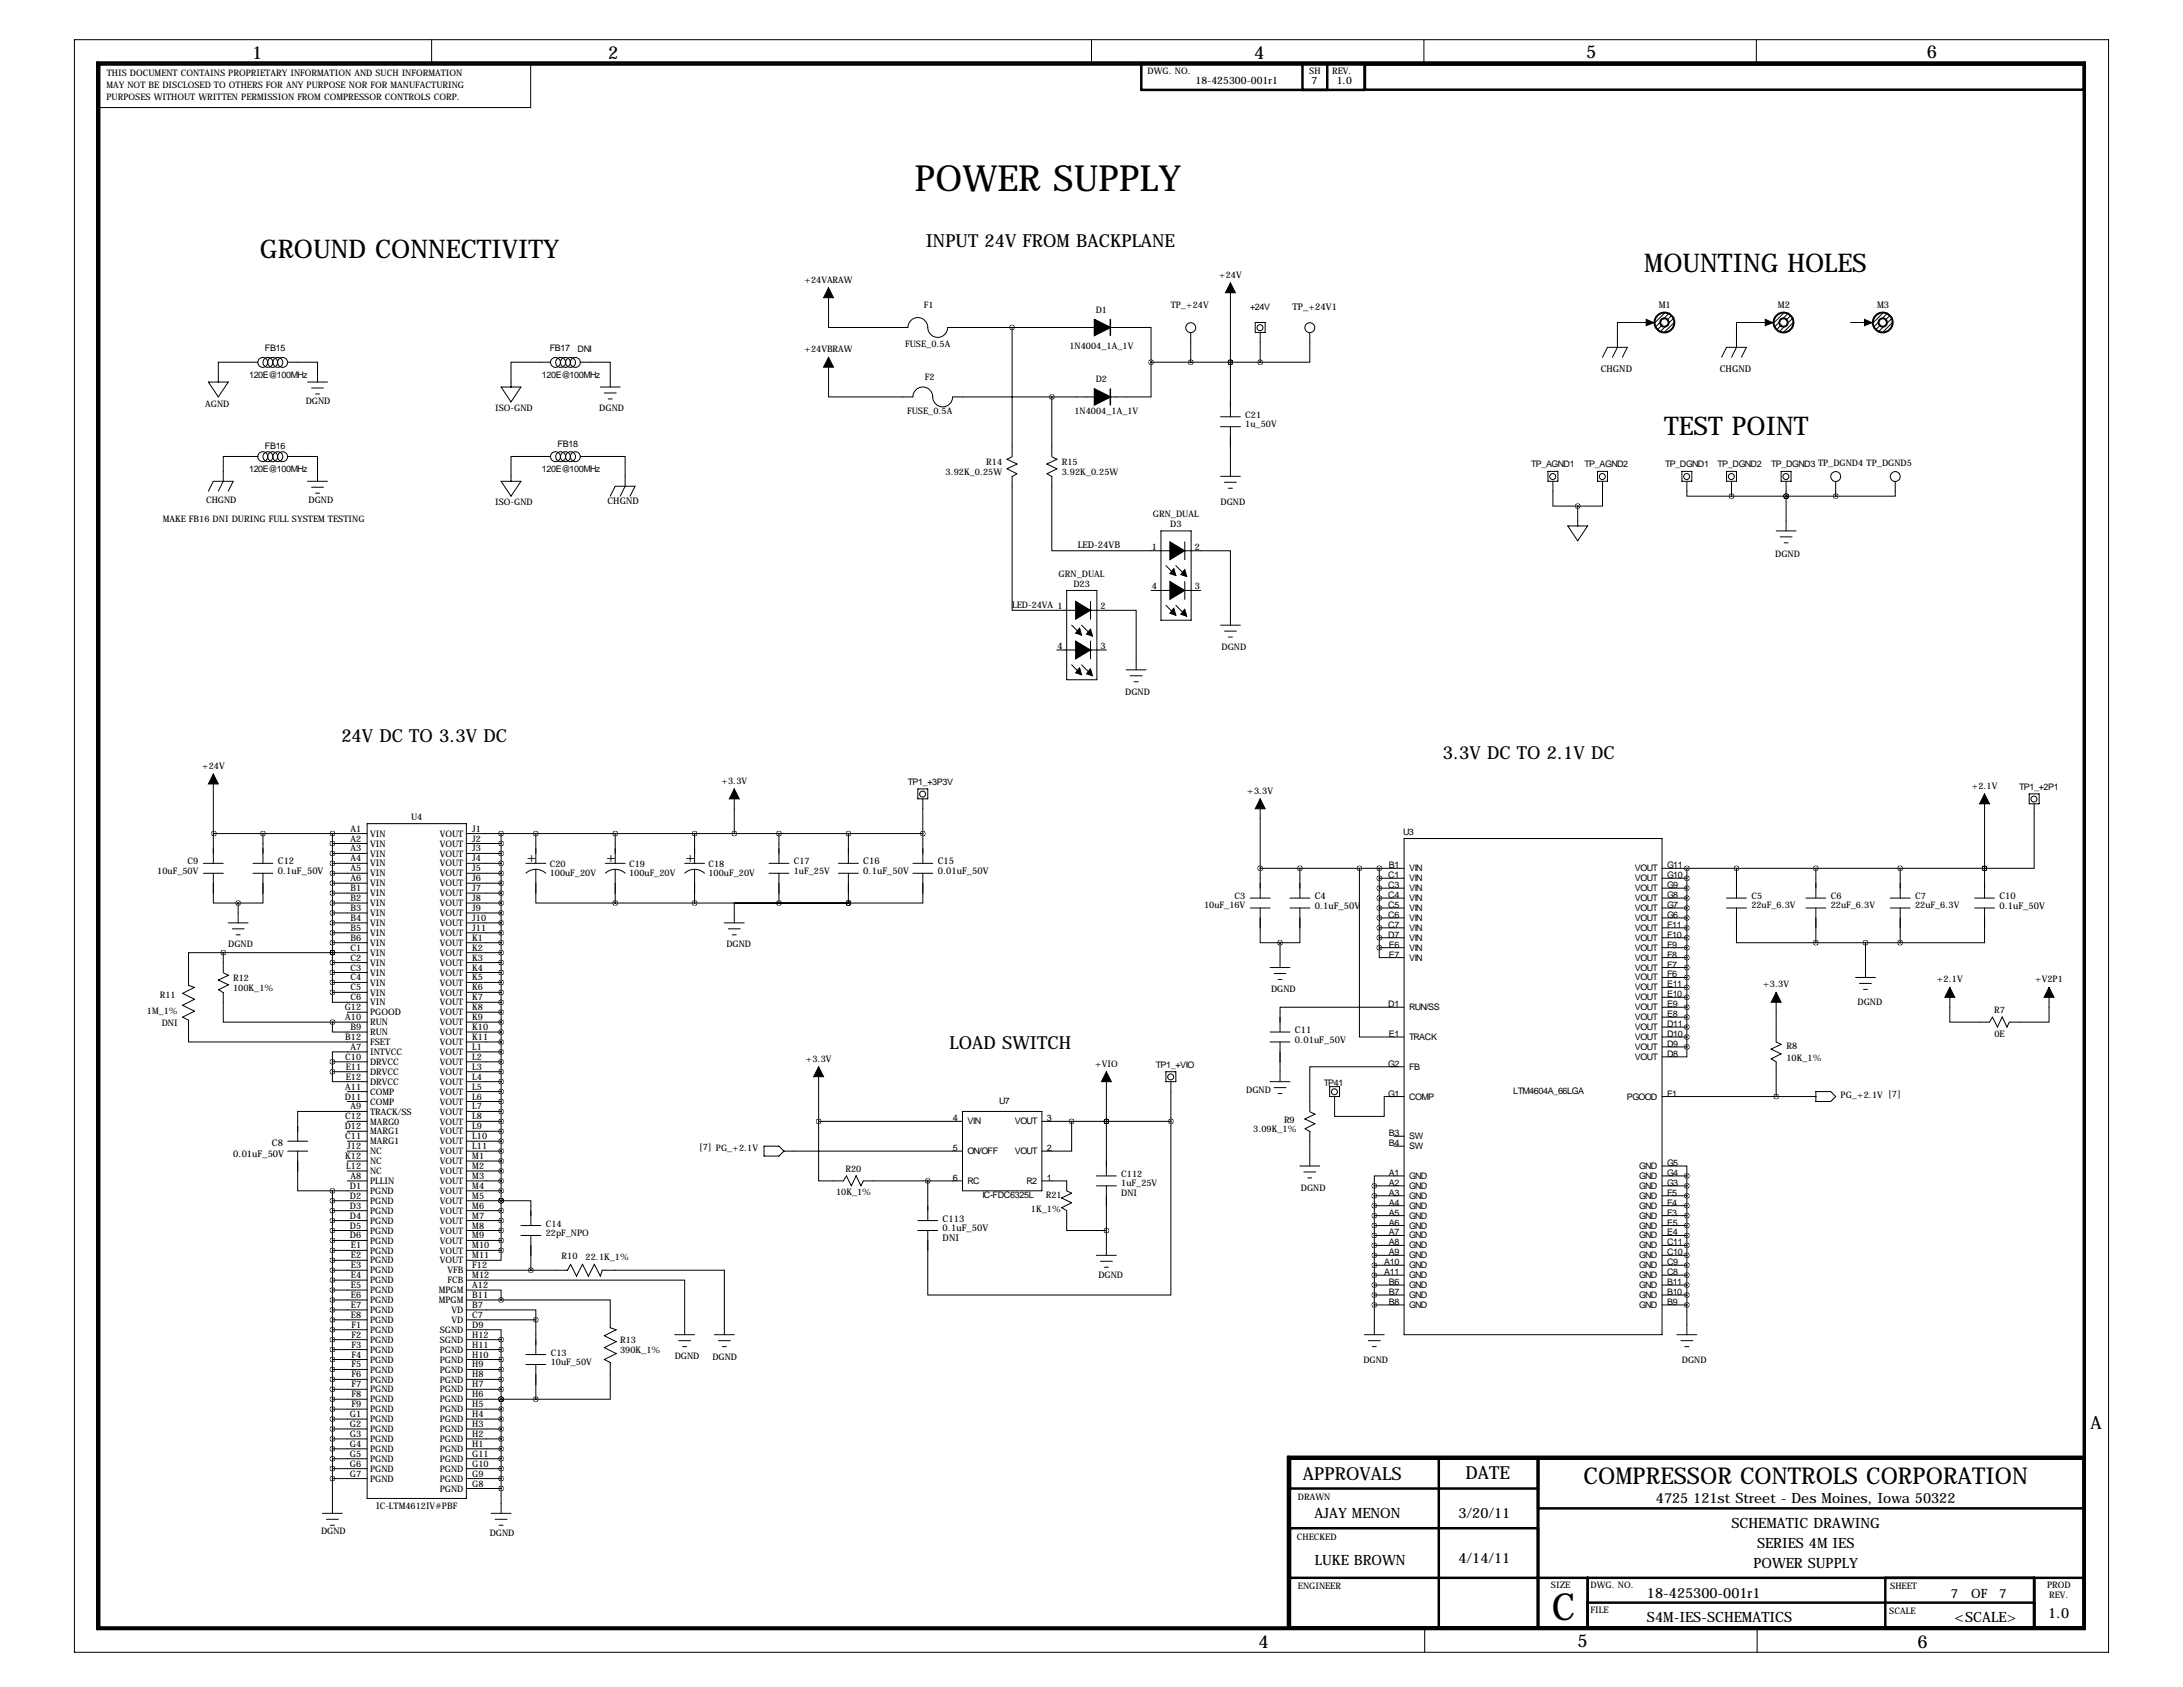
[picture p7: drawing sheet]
<svg xmlns="http://www.w3.org/2000/svg" width="559mm" height="432mm" viewBox="0 0 559 432" stroke-linecap="round" stroke-linejoin="round" font-family="sans-serif">
<defs><g id="words">
<text font-size="9.6" x="397.3" y="414.7">C</text>
<text font-size="9.2" x="234.2" y="48.8">POWER SUPPLY</text>
<g font-size="6.6">
<text x="66.5" y="66">GROUND CONNECTIVITY</text>
<text x="420.9" y="69.6">MOUNTING HOLES</text>
<text x="426" y="111.3">TEST POINT</text>
</g>
<text font-size="5.9" x="405.3" y="379.7">COMPRESSOR CONTROLS CORPORATION</text>
<g font-size="4.6">
<text x="64.6" y="15">1</text>
<text x="155.7" y="15">2</text>
<text x="321.1" y="15">4</text>
<text x="406" y="14.8">5</text>
<text x="493.3" y="14.8">6</text>
<text x="237" y="63.2">INPUT 24V FROM BACKPLANE</text>
<text x="87.4" y="190">24V DC TO 3.3V DC</text>
<text x="369.3" y="194.3">3.3V DC TO 2.1V DC</text>
<text x="243.1" y="268.5">LOAD SWITCH</text>
<text x="535.1" y="365.8">A</text>
<text x="333.5" y="378.7">APPROVALS</text>
<text x="375.2" y="378.5">DATE</text>
<text x="322.2" y="421.7">4</text>
<text x="403.8" y="421.6">5</text>
<text x="490.8" y="421.8">6</text>
</g>
<g font-size="3.6">
<text x="134.9" y="220.7">+</text>
<text x="155.2" y="220.7">+</text>
<text x="175.5" y="220.7">+</text>
<text x="336.5" y="388.6">AJAY MENON</text>
<text x="373.3" y="388.6">3/20/11</text>
<text x="423.9" y="384.8">4725 121st Street - Des Moines, Iowa 50322</text>
<text x="443.2" y="391.2">SCHEMATIC DRAWING</text>
<text x="336.5" y="400.6">LUKE BROWN</text>
<text x="373.3" y="400">4/14/11</text>
<text x="448.8" y="401.3">POWER SUPPLY</text>
<text x="449.8" y="396.2">SERIES 4M IES</text>
<text x="421.6" y="408.9">18-425300-001r1</text>
<text x="421.6" y="415.3">S4M-IES-SCHEMATICS</text>
<text x="500.3" y="415.3">&lt;SCALE&gt;</text>
<text x="524.3" y="414">1.0</text>
</g>
<g font-size="3.3">
<text x="499.4" y="408.9">7</text>
<text x="504.6" y="408.9">OF</text>
<text x="511.8" y="408.9">7</text>
</g>
<g font-size="2.6">
<text x="306" y="21.6">18-425300-001r1</text>
<text x="335.7" y="21.6">7</text>
<text x="342.2" y="21.6">1.0</text>
</g>
<g font-size="2.4">
<text x="330.8" y="79.2">TP_+24V1</text>
<text x="424.6" y="78.9">M1</text>
<text x="455.1" y="78.9">M2</text>
<text x="480.5" y="78.9">M3</text>
<text x="409.8" y="95.3">CHGND</text>
<text x="440.2" y="95.3">CHGND</text>
<text x="155.5" y="129">CHGND</text>
<text x="275.9" y="140.3">LED-24VB</text>
<text x="71.1" y="221.2">C12</text>
<text x="221" y="221.2">C16</text>
<text x="240" y="221.2">C15</text>
<text x="71.1" y="223.7">0.1uF_50V</text>
<text x="221" y="223.7">0.1uF_50V</text>
<text x="240" y="223.7">0.01uF_50V</text>
<text x="336.5" y="230.1">C4</text>
<text x="336.5" y="232.5">0.1uF_50V</text>
<text x="511.8" y="230.1">C10</text>
<text x="511.8" y="232.5">0.1uF_50V</text>
<text x="331.5" y="264.4">C11</text>
<text x="331.5" y="266.8">0.01uF_50V</text>
<text x="69.6" y="293.4">C8</text>
<text x="59.7" y="296">0.01uF_50V</text>
<text x="241.3" y="312.7">C113</text>
<text x="241.3" y="315.1">0.1uF_50V</text>
<text x="241.3" y="317.6">DNI</text>
</g>
<g font-size="2.3">
<text x="27.2" y="22.4">MAY NOT BE DISCLOSED TO OTHERS FOR ANY PURPOSE NOR FOR MANUFACTURING</text>
<text x="27.3" y="19.6">THIS DOCUMENT CONTAINS PROPRIETARY INFORMATION AND SUCH INFORMATION</text>
<text x="293.8" y="18.9">DWG. NO.</text>
<text x="335.1" y="18.9">SH</text>
<text x="341" y="18.9">REV.</text>
<text x="27.2" y="25.5">PURPOSES WITHOUT WRITTEN PERMISSION FROM COMPRESSOR CONTROLS CORP.</text>
<text x="312.1" y="71.1">+24V</text>
<text x="205.9" y="72.4">+24VARAW</text>
<text x="236.5" y="78.7">F1</text>
<text x="280.5" y="80">D1</text>
<text x="299.7" y="78.7">TP_+24V</text>
<text x="320" y="79.2">+24V</text>
<text x="67.8" y="89.9">FB15</text>
<text x="140.7" y="89.9">FB17</text>
<text x="231.7" y="88.7">FUSE_0.5A</text>
<text x="273.8" y="89.2">1N4004_1A_1V</text>
<text x="147.8" y="90.2">DNI</text>
<text x="205.9" y="90.2">+24VBRAW</text>
<text x="63.8" y="96.8">120E@100MHz</text>
<text x="138.7" y="96.8">120E@100MHz</text>
<text x="236.7" y="97.3">F2</text>
<text x="280.5" y="97.8">D2</text>
<text x="52.5" y="104.1">AGND</text>
<text x="78.3" y="103.4">DGND</text>
<text x="126.8" y="105.2">ISO-GND</text>
<text x="153.4" y="105.2">DGND</text>
<text x="232.2" y="106">FUSE_0.5A</text>
<text x="275" y="106">1N4004_1A_1V</text>
<text x="318.8" y="106.9">C21</text>
<text x="318.8" y="109.3">1u_50V</text>
<text x="67.8" y="114.8">FB16</text>
<text x="142.7" y="114.3">FB18</text>
<text x="252.5" y="118.9">R14</text>
<text x="271.8" y="118.9">R15</text>
<text x="391.9" y="119.6">TP_AGND1</text>
<text x="405.6" y="119.6">TP_AGND2</text>
<text x="426.2" y="119.6">TP_DGND1</text>
<text x="439.7" y="119.6">TP_DGND2</text>
<text x="453.4" y="119.6">TP_DGND3 TP_DGND4 TP_DGND5</text>
<text x="63.8" y="120.9">120E@100MHz</text>
<text x="138.7" y="120.9">120E@100MHz</text>
<text x="242" y="121.5">3.92K_0.25W</text>
<text x="271.8" y="121.5">3.92K_0.25W</text>
<text x="52.8" y="128.8">CHGND</text>
<text x="79" y="128.8">DGND</text>
<text x="126.8" y="129.3">ISO-GND</text>
<text x="312.4" y="129.3">DGND</text>
<text x="41.7" y="133.6">MAKE FB16 DNI DURING FULL SYSTEM TESTING</text>
<text x="295.1" y="132.4">GRN_DUAL</text>
<text x="299.5" y="135">D3</text>
<text x="294.8" y="140.7">1</text>
<text x="305.8" y="140.7">2</text>
<text x="454.4" y="142.5">DGND</text>
<text x="271" y="147.7">GRN_DUAL</text>
<text x="259.1" y="155.5">LED-24VA 1</text>
<text x="274.8" y="150.2">D23</text>
<text x="281.7" y="156">2</text>
<text x="294.8" y="150.9">4</text>
<text x="305.8" y="150.9">3</text>
<text x="270.7" y="166.1">4</text>
<text x="281.7" y="166.1">3</text>
<text x="312.7" y="166.4">DGND</text>
<text x="288" y="177.8">DGND</text>
<text x="51.7" y="196.8">+24V</text>
<text x="184.7" y="200.7">+3.3V</text>
<text x="232.4" y="200.9">TP1_+3P3V</text>
<text x="319.3" y="203.2">+3.3V</text>
<text x="504.7" y="201.9">+2.1V</text>
<text x="516.9" y="202.2">TP1_+2P1</text>
<text x="105.2" y="209.8">U4</text>
<text x="89.7" y="212.9">A1</text>
<text x="89.7" y="215.4">A2</text>
<text x="94.7" y="214.2">VIN</text>
<text x="112.6" y="214.2">VOUT</text>
<text x="120.9" y="212.9">J1</text>
<text x="120.9" y="215.4">J2</text>
<text x="359.2" y="213.6">U3</text>
<text x="48" y="221.2">C9</text>
<text x="89.7" y="217.9">A3</text>
<text x="89.7" y="220.5">A4</text>
<text x="94.7" y="216.7">VIN</text>
<text x="94.7" y="219.2">VIN</text>
<text x="94.7" y="221.8">VIN</text>
<text x="112.6" y="216.7">VOUT</text>
<text x="112.6" y="219.2">VOUT</text>
<text x="112.6" y="221.8">VOUT</text>
<text x="120.9" y="217.9">J3</text>
<text x="120.9" y="220.5">J4</text>
<text x="140.7" y="222">C20</text>
<text x="161" y="222">C19</text>
<text x="181.4" y="222">C18</text>
<text x="203.2" y="221.2">C17</text>
<text x="40.3" y="223.6">10uF_50V</text>
<text x="89.7" y="223">A5</text>
<text x="89.7" y="225.6">A6</text>
<text x="94.7" y="224.3">VIN</text>
<text x="94.7" y="226.9">VIN</text>
<text x="112.6" y="224.3">VOUT</text>
<text x="112.6" y="226.9">VOUT</text>
<text x="120.9" y="223">J5</text>
<text x="120.9" y="225.6">J6</text>
<text x="140.7" y="224.1">100uF_20V</text>
<text x="161" y="224.1">100uF_20V</text>
<text x="181.4" y="224.1">100uF_20V</text>
<text x="203.2" y="223.6">1uF_25V</text>
<text x="355.4" y="224.8">C1</text>
<text x="355.4" y="227.3">C3</text>
<text x="355.5" y="222.2">B1</text>
<text x="360.7" y="223">VIN</text>
<text x="360.7" y="225.6">VIN</text>
<text x="418.5" y="225.6">VOUT</text>
<text x="418.5" y="223">VOUT</text>
<text x="426.7" y="227.3">G9</text>
<text x="426.7" y="224.8">G10</text>
<text x="426.7" y="222.2">G11</text>
<text x="89.7" y="228.1">B1</text>
<text x="89.7" y="230.6">B2</text>
<text x="89.7" y="233.2">B3</text>
<text x="94.7" y="229.4">VIN</text>
<text x="94.7" y="231.9">VIN</text>
<text x="112.6" y="229.4">VOUT</text>
<text x="112.6" y="231.9">VOUT</text>
<text x="120.9" y="228.1">J7</text>
<text x="120.9" y="230.6">J8</text>
<text x="120.9" y="233.2">J9</text>
<text x="308.2" y="232.5">10uF_16V</text>
<text x="316" y="230.1">C3</text>
<text x="355.4" y="229.9">C4</text>
<text x="355.4" y="232.4">C5</text>
<text x="360.7" y="228.1">VIN</text>
<text x="360.7" y="230.6">VIN</text>
<text x="360.7" y="233.2">VIN</text>
<text x="418.5" y="233.2">VOUT</text>
<text x="418.5" y="230.6">VOUT</text>
<text x="418.5" y="228.1">VOUT</text>
<text x="426.7" y="232.4">G7</text>
<text x="426.7" y="229.9">G8</text>
<text x="448.3" y="230.1">C5</text>
<text x="448.3" y="232.5">22uF_6.3V</text>
<text x="468.6" y="230.1">C6</text>
<text x="468.6" y="232.5">22uF_6.3V</text>
<text x="490.2" y="230.1">C7</text>
<text x="490.2" y="232.5">22uF_6.3V</text>
<text x="89.7" y="235.7">B4</text>
<text x="89.7" y="238.3">B5</text>
<text x="94.7" y="234.5">VIN</text>
<text x="94.7" y="237">VIN</text>
<text x="94.7" y="239.6">VIN</text>
<text x="112.6" y="234.5">VOUT</text>
<text x="112.6" y="237">VOUT</text>
<text x="112.6" y="239.6">VOUT</text>
<text x="120.9" y="235.7">J10</text>
<text x="120.9" y="238.3">J11</text>
<text x="355.4" y="234.9">C6</text>
<text x="355.4" y="237.5">C7</text>
<text x="360.7" y="235.7">VIN</text>
<text x="360.7" y="238.3">VIN</text>
<text x="418.5" y="238.3">VOUT</text>
<text x="418.5" y="235.7">VOUT</text>
<text x="426.7" y="237.5">F11</text>
<text x="426.7" y="234.9">G6</text>
<text x="58.4" y="242.3">DGND</text>
<text x="89.7" y="240.8">B6</text>
<text x="89.7" y="243.3">C1</text>
<text x="89.7" y="245.9">C2</text>
<text x="94.7" y="242.1">VIN</text>
<text x="94.7" y="244.6">VIN</text>
<text x="112.6" y="242.1">VOUT</text>
<text x="112.6" y="244.6">VOUT</text>
<text x="120.9" y="240.8">K1</text>
<text x="120.9" y="243.3">K2</text>
<text x="120.9" y="245.9">K3</text>
<text x="185.9" y="242.3">DGND</text>
<text x="355.4" y="240">D7</text>
<text x="355.5" y="242.6">E6</text>
<text x="355.5" y="245.1">E7</text>
<text x="360.7" y="240.8">VIN</text>
<text x="360.7" y="243.3">VIN</text>
<text x="360.7" y="245.9">VIN</text>
<text x="418.5" y="245.9">VOUT</text>
<text x="418.5" y="243.3">VOUT</text>
<text x="418.5" y="240.8">VOUT</text>
<text x="426.7" y="245.1">F8</text>
<text x="426.7" y="242.6">F9</text>
<text x="426.7" y="240">F10</text>
<text x="59.7" y="251">R12</text>
<text x="89.7" y="248.4">C3</text>
<text x="89.7" y="251">C4</text>
<text x="94.7" y="247.2">VIN</text>
<text x="94.7" y="249.7">VIN</text>
<text x="112.6" y="247.2">VOUT</text>
<text x="112.6" y="249.7">VOUT</text>
<text x="120.9" y="248.4">K4</text>
<text x="120.9" y="251">K5</text>
<text x="418.5" y="251">VOUT</text>
<text x="418.5" y="248.4">VOUT</text>
<text x="426.7" y="250.2">F6</text>
<text x="426.7" y="247.6">F7</text>
<text x="495.8" y="251.5">+2.1V</text>
<text x="521" y="251.5">+V2P1</text>
<text x="40.9" y="255.5">R11</text>
<text x="59.7" y="253.5">100K_1%</text>
<text x="89.7" y="253.5">C5</text>
<text x="89.7" y="256">C6</text>
<text x="94.7" y="252.3">VIN</text>
<text x="94.7" y="254.8">VIN</text>
<text x="94.7" y="257.3">VIN</text>
<text x="112.6" y="252.3">VOUT</text>
<text x="112.6" y="254.8">VOUT</text>
<text x="112.6" y="257.3">VOUT</text>
<text x="120.9" y="253.5">K6</text>
<text x="120.9" y="256">K7</text>
<text x="325.4" y="254">DGND</text>
<text x="355.4" y="257.8">D1</text>
<text x="418.5" y="256">VOUT</text>
<text x="418.5" y="253.5">VOUT</text>
<text x="426.7" y="257.8">E9</text>
<text x="426.7" y="255.3">E10</text>
<text x="426.7" y="252.7">E11</text>
<text x="451.4" y="252.7">+3.3V</text>
<text x="475.5" y="257.3">DGND</text>
<text x="37.6" y="259.4">1M_1%</text>
<text x="41.4" y="262.7">DNI</text>
<text x="88.2" y="258.6">G12</text>
<text x="88.4" y="261.1">A10</text>
<text x="89.7" y="263.7">B9</text>
<text x="94.7" y="259.9">PGOOD</text>
<text x="94.7" y="262.4">RUN</text>
<text x="112.6" y="259.9">VOUT</text>
<text x="112.6" y="262.4">VOUT</text>
<text x="120.9" y="258.6">K8</text>
<text x="120.9" y="261.1">K9</text>
<text x="120.9" y="263.7">K10</text>
<text x="360.7" y="258.6">RUN/SS</text>
<text x="418.5" y="263.7">VOUT</text>
<text x="418.5" y="261.1">VOUT</text>
<text x="418.5" y="258.6">VOUT</text>
<text x="426.7" y="262.9">D11</text>
<text x="426.7" y="260.3">E8</text>
<text x="510.4" y="259.3">R7</text>
<text x="88.4" y="266.2">B12</text>
<text x="89.7" y="268.7">A7</text>
<text x="94.7" y="265">RUN</text>
<text x="94.7" y="267.5">FSET</text>
<text x="112.6" y="265">VOUT</text>
<text x="112.6" y="267.5">VOUT</text>
<text x="120.9" y="266.2">K11</text>
<text x="120.9" y="268.7">L1</text>
<text x="355.5" y="265.4">E1</text>
<text x="360.7" y="266.2">TRACK</text>
<text x="418.5" y="268.7">VOUT</text>
<text x="418.5" y="266.2">VOUT</text>
<text x="426.7" y="268">D9</text>
<text x="426.7" y="265.4">D10</text>
<text x="457.3" y="268.6">R8</text>
<text x="510.5" y="265.3">0E</text>
<text x="88.4" y="271.3">C10</text>
<text x="88.5" y="273.8">E11</text>
<text x="94.7" y="270">INTVCC</text>
<text x="94.7" y="272.6">DRVCC</text>
<text x="94.7" y="275.1">DRVCC</text>
<text x="112.6" y="270">VOUT</text>
<text x="112.6" y="272.6">VOUT</text>
<text x="112.6" y="275.1">VOUT</text>
<text x="120.9" y="271.3">L2</text>
<text x="120.9" y="273.8">L3</text>
<text x="206.3" y="271.8">+3.3V</text>
<text x="280.3" y="273">+VIO</text>
<text x="295.9" y="273.3">TP1_+VIO</text>
<text x="355.4" y="273">G2</text>
<text x="360.7" y="273.8">FB</text>
<text x="418.5" y="271.3">VOUT</text>
<text x="426.7" y="270.5">D8</text>
<text x="457.3" y="271.5">10K_1%</text>
<text x="88.2" y="281.4">D11</text>
<text x="88.4" y="278.9">A11</text>
<text x="88.5" y="276.4">E12</text>
<text x="94.7" y="277.7">DRVCC</text>
<text x="94.7" y="280.2">COMP</text>
<text x="112.6" y="277.7">VOUT</text>
<text x="112.6" y="280.2">VOUT</text>
<text x="120.9" y="276.4">L4</text>
<text x="120.9" y="278.9">L5</text>
<text x="120.9" y="281.4">L6</text>
<text x="319" y="279.7">DGND</text>
<text x="338.8" y="277.9">TP41</text>
<text x="355.4" y="280.7">G1</text>
<text x="360.7" y="281.4">COMP</text>
<text x="387.3" y="279.9">LTM4604A_66LGA</text>
<text x="416.4" y="281.4">PGOOD</text>
<text x="426.7" y="280.7">F1</text>
<text x="471.2" y="280.9">PG_+2.1V [7]</text>
<text x="88.4" y="286.5">C12</text>
<text x="89.7" y="284">A9</text>
<text x="94.7" y="282.7">COMP</text>
<text x="94.7" y="285.3">TRACK/SS</text>
<text x="94.7" y="287.8">MARG0</text>
<text x="112.6" y="282.7">VOUT</text>
<text x="112.6" y="285.3">VOUT</text>
<text x="112.6" y="287.8">VOUT</text>
<text x="120.9" y="284">L7</text>
<text x="120.9" y="286.5">L8</text>
<text x="243.9" y="287">4</text>
<text x="247.6" y="287.8">VIN</text>
<text x="255.8" y="282.7">U7</text>
<text x="259.8" y="287.8">VOUT</text>
<text x="268" y="287">3</text>
<text x="328.7" y="287.3">R9</text>
<text x="88.2" y="289.1">D12</text>
<text x="88.4" y="291.6">C11</text>
<text x="94.7" y="290.4">MARG1</text>
<text x="94.7" y="292.9">MARG1</text>
<text x="112.6" y="290.4">VOUT</text>
<text x="112.6" y="292.9">VOUT</text>
<text x="120.9" y="289.1">L9</text>
<text x="120.9" y="291.6">L10</text>
<text x="320.8" y="289.9">3.09K_1%</text>
<text x="355.5" y="290.8">B3</text>
<text x="355.5" y="293.4">B4</text>
<text x="360.7" y="291.6">SW</text>
<text x="88.4" y="296.7">K12</text>
<text x="88.6" y="299.2">L12</text>
<text x="88.9" y="294.1">J12</text>
<text x="94.7" y="295.4">NC</text>
<text x="94.7" y="298">NC</text>
<text x="112.6" y="295.4">VOUT</text>
<text x="112.6" y="298">VOUT</text>
<text x="120.9" y="294.1">L11</text>
<text x="120.9" y="296.7">M1</text>
<text x="120.9" y="299.2">M2</text>
<text x="179" y="294.5">[7] PG_+2.1V</text>
<text x="216.4" y="299.9">R20</text>
<text x="243.9" y="294.6">5</text>
<text x="247.6" y="295.4">ON/OFF</text>
<text x="259.8" y="295.4">VOUT</text>
<text x="268" y="294.6">2</text>
<text x="360.7" y="294.1">SW</text>
<text x="419.6" y="299.2">GND</text>
<text x="426.7" y="298.4">G5</text>
<text x="89.6" y="304.3">D1</text>
<text x="89.7" y="301.8">A8</text>
<text x="94.7" y="300.5">NC</text>
<text x="94.7" y="303.1">PLLIN</text>
<text x="94.7" y="305.6">PGND</text>
<text x="112.6" y="300.5">VOUT</text>
<text x="112.6" y="303.1">VOUT</text>
<text x="112.6" y="305.6">VOUT</text>
<text x="120.9" y="301.8">M3</text>
<text x="120.9" y="304.3">M4</text>
<text x="214" y="306">10K_1%</text>
<text x="243.9" y="302.3">6</text>
<text x="247.6" y="303">RC</text>
<text x="262.8" y="303">R2</text>
<text x="268" y="302.3">1</text>
<text x="287" y="301.2">C112</text>
<text x="287" y="303.6">1uF_25V</text>
<text x="333" y="304.8">DGND</text>
<text x="355.5" y="301">A1</text>
<text x="355.5" y="303.5">A2</text>
<text x="360.7" y="301.8">GND</text>
<text x="360.7" y="304.3">GND</text>
<text x="419.6" y="304.3">GND</text>
<text x="419.6" y="301.8">GND</text>
<text x="426.7" y="303.5">G3</text>
<text x="426.7" y="301">G4</text>
<text x="89.6" y="306.8">D2</text>
<text x="89.6" y="309.4">D3</text>
<text x="89.6" y="311.9">D4</text>
<text x="94.7" y="308.1">PGND</text>
<text x="94.7" y="310.7">PGND</text>
<text x="112.6" y="308.1">VOUT</text>
<text x="112.6" y="310.7">VOUT</text>
<text x="120.9" y="306.8">M5</text>
<text x="120.9" y="309.4">M6</text>
<text x="120.9" y="311.9">M7</text>
<text x="251.5" y="306.6">IC-FDC6325L</text>
<text x="263.9" y="310.1">1K_1%</text>
<text x="267.7" y="306.7">R21</text>
<text x="287" y="306.2">DNI</text>
<text x="355.5" y="306.1">A3</text>
<text x="355.5" y="308.6">A4</text>
<text x="355.5" y="311.1">A5</text>
<text x="360.7" y="306.8">GND</text>
<text x="360.7" y="309.4">GND</text>
<text x="360.7" y="311.9">GND</text>
<text x="419.6" y="311.9">GND</text>
<text x="419.6" y="309.4">GND</text>
<text x="419.6" y="306.8">GND</text>
<text x="426.7" y="311.1">F3</text>
<text x="426.7" y="308.6">F4</text>
<text x="426.7" y="306.1">F5</text>
<text x="89.6" y="314.5">D5</text>
<text x="89.6" y="317">D6</text>
<text x="94.7" y="313.2">PGND</text>
<text x="94.7" y="315.8">PGND</text>
<text x="112.6" y="313.2">VOUT</text>
<text x="112.6" y="315.8">VOUT</text>
<text x="120.9" y="314.5">M8</text>
<text x="120.9" y="317">M9</text>
<text x="139.7" y="313.9">C14</text>
<text x="139.7" y="316.3">22pF_NPO</text>
<text x="355.5" y="313.7">A6</text>
<text x="355.5" y="316.2">A7</text>
<text x="360.7" y="314.5">GND</text>
<text x="360.7" y="317">GND</text>
<text x="419.6" y="317">GND</text>
<text x="419.6" y="314.5">GND</text>
<text x="426.7" y="316.2">E4</text>
<text x="426.7" y="313.7">E5</text>
<text x="89.8" y="319.5">E1</text>
<text x="89.8" y="322.1">E2</text>
<text x="94.7" y="318.3">PGND</text>
<text x="94.7" y="320.8">PGND</text>
<text x="94.7" y="323.4">PGND</text>
<text x="112.6" y="318.3">VOUT</text>
<text x="112.6" y="320.8">VOUT</text>
<text x="112.6" y="323.4">VOUT</text>
<text x="120.9" y="319.5">M10</text>
<text x="120.9" y="322.1">M11</text>
<text x="143.8" y="322.3">R10</text>
<text x="149.9" y="322.4">22.1K_1%</text>
<text x="354.3" y="323.8">A10</text>
<text x="355.5" y="318.8">A8</text>
<text x="355.5" y="321.3">A9</text>
<text x="360.7" y="319.5">GND</text>
<text x="360.7" y="322.1">GND</text>
<text x="419.6" y="322.1">GND</text>
<text x="419.6" y="319.5">GND</text>
<text x="426.7" y="323.8">C9</text>
<text x="426.7" y="321.3">C10</text>
<text x="426.7" y="318.8">C11</text>
<text x="89.8" y="324.6">E3</text>
<text x="89.8" y="327.2">E4</text>
<text x="89.8" y="329.7">E5</text>
<text x="94.7" y="325.9">PGND</text>
<text x="94.7" y="328.5">PGND</text>
<text x="114.5" y="325.9">VFB</text>
<text x="114.5" y="328.5">FCB</text>
<text x="120.9" y="324.6">F12</text>
<text x="120.9" y="327.2">M12</text>
<text x="120.9" y="329.7">A12</text>
<text x="281.2" y="327.2">DGND</text>
<text x="354.3" y="326.4">A11</text>
<text x="355.5" y="328.9">B6</text>
<text x="360.7" y="324.6">GND</text>
<text x="360.7" y="327.2">GND</text>
<text x="360.7" y="329.7">GND</text>
<text x="419.6" y="329.7">GND</text>
<text x="419.6" y="327.2">GND</text>
<text x="419.6" y="324.6">GND</text>
<text x="426.7" y="328.9">B11</text>
<text x="426.7" y="326.4">C8</text>
<text x="89.8" y="332.2">E6</text>
<text x="89.8" y="334.8">E7</text>
<text x="94.7" y="331">PGND</text>
<text x="94.7" y="333.5">PGND</text>
<text x="112.3" y="331">MPGM</text>
<text x="112.3" y="333.5">MPGM</text>
<text x="120.9" y="332.2">B11</text>
<text x="120.9" y="334.8">B7</text>
<text x="355.5" y="331.5">B7</text>
<text x="355.5" y="334">B8</text>
<text x="360.7" y="332.2">GND</text>
<text x="360.7" y="334.8">GND</text>
<text x="419.6" y="334.8">GND</text>
<text x="419.6" y="332.2">GND</text>
<text x="426.7" y="334">B9</text>
<text x="426.7" y="331.5">B10</text>
<text x="89.8" y="337.3">E8</text>
<text x="90" y="339.9">F1</text>
<text x="94.7" y="336.1">PGND</text>
<text x="94.7" y="338.6">PGND</text>
<text x="94.7" y="341.2">PGND</text>
<text x="112.6" y="341.2">SGND</text>
<text x="115.6" y="336.1">VD</text>
<text x="115.6" y="338.6">VD</text>
<text x="120.9" y="337.3">C7</text>
<text x="120.9" y="339.9">D9</text>
<text x="90" y="342.4">F2</text>
<text x="90" y="344.9">F3</text>
<text x="90" y="347.5">F4</text>
<text x="94.7" y="343.7">PGND</text>
<text x="94.7" y="346.2">PGND</text>
<text x="112.6" y="343.7">SGND</text>
<text x="112.6" y="346.2">PGND</text>
<text x="120.9" y="342.4">H12</text>
<text x="120.9" y="344.9">H11</text>
<text x="120.9" y="347.5">H10</text>
<text x="141" y="347">C13</text>
<text x="158.7" y="343.7">R13</text>
<text x="158.7" y="346.3">390K_1%</text>
<text x="172.7" y="347.7">DGND</text>
<text x="182.4" y="348">DGND</text>
<text x="90" y="350">F5</text>
<text x="90" y="352.6">F6</text>
<text x="94.7" y="348.8">PGND</text>
<text x="94.7" y="351.3">PGND</text>
<text x="94.7" y="353.9">PGND</text>
<text x="112.6" y="348.8">PGND</text>
<text x="112.6" y="351.3">PGND</text>
<text x="112.6" y="353.9">PGND</text>
<text x="120.9" y="350">H9</text>
<text x="120.9" y="352.6">H8</text>
<text x="141" y="349.3">10uF_50V</text>
<text x="349" y="349">DGND</text>
<text x="430.5" y="348.7">DGND</text>
<text x="90" y="355.1">F7</text>
<text x="90" y="357.6">F8</text>
<text x="94.7" y="356.4">PGND</text>
<text x="94.7" y="358.9">PGND</text>
<text x="112.6" y="356.4">PGND</text>
<text x="112.6" y="358.9">PGND</text>
<text x="120.9" y="355.1">H7</text>
<text x="120.9" y="357.6">H6</text>
<text x="89.6" y="362.7">G1</text>
<text x="89.6" y="365.3">G2</text>
<text x="90" y="360.2">F9</text>
<text x="94.7" y="361.5">PGND</text>
<text x="94.7" y="364">PGND</text>
<text x="112.6" y="361.5">PGND</text>
<text x="112.6" y="364">PGND</text>
<text x="120.9" y="360.2">H5</text>
<text x="120.9" y="362.7">H4</text>
<text x="120.9" y="365.3">H3</text>
<text x="89.6" y="367.8">G3</text>
<text x="89.6" y="370.3">G4</text>
<text x="94.7" y="366.6">PGND</text>
<text x="94.7" y="369.1">PGND</text>
<text x="94.7" y="371.6">PGND</text>
<text x="112.6" y="366.6">PGND</text>
<text x="112.6" y="369.1">PGND</text>
<text x="112.6" y="371.6">PGND</text>
<text x="120.9" y="367.8">H2</text>
<text x="120.9" y="370.3">H1</text>
<text x="89.6" y="372.9">G5</text>
<text x="89.6" y="375.4">G6</text>
<text x="89.6" y="378">G7</text>
<text x="94.7" y="374.2">PGND</text>
<text x="94.7" y="376.7">PGND</text>
<text x="112.6" y="374.2">PGND</text>
<text x="112.6" y="376.7">PGND</text>
<text x="120.9" y="372.9">G11</text>
<text x="120.9" y="375.4">G10</text>
<text x="120.9" y="378">G9</text>
<text x="94.7" y="379.3">PGND</text>
<text x="112.6" y="379.3">PGND</text>
<text x="112.6" y="381.8">PGND</text>
<text x="120.9" y="380.5">G8</text>
<text x="96.3" y="386.2">IC-LTM4612IV#PBF</text>
<text x="332.2" y="384">DRAWN</text>
<text x="82.2" y="392.7">DGND</text>
<text x="125.4" y="393.2">DGND</text>
<text x="332" y="394.2">CHECKED</text>
<text x="332.2" y="406.7">ENGINEER</text>
<text x="397" y="406.4">SIZE</text>
<text x="407.2" y="406.4">DWG. NO.</text>
<text x="483.9" y="406.7">SHEET</text>
<text x="524" y="406.4">PROD</text>
<text x="407.2" y="412.7">FILE</text>
<text x="483.6" y="413">SCALE</text>
<text x="524.5" y="408.9">REV.</text>
</g>
</g></defs>
<g fill="none" stroke="#000" stroke-width=".63">
<path d="M24.9 16h508.8v401h-508.8zM25.4 16.5h508v400.1h-508zM292.2 16.3h57.1v6.7h-57.1zM349.4 16.5v6.5h184M333.4 23v-6.7h6.4v6.7M368.3 373.4v43.2M393.7 373.4v43.2M533.4 373.4h-203.2v43.2M533.4 372.9h-203.7v43.7M330.2 391.2h63.5M330.2 381h63.5M393.7 386.1h139.7"/>
<path d="M330.2 403.9h203.2M406.4 403.9v12.7M406.4 410.2h114.3M482.6 403.9v12.7M520.7 403.9v12.7"/>
</g>
<g fill="none" stroke="#000" stroke-width=".26">
<path d="M19 10.2h520.8v412.7h-520.8zM110.5 10.2v6.3M143 16.5h-7.2v11h-110.8M279.4 10.2v6.3M364.5 10.2v6.3M449.6 10.2v6.3M212.1 73.7v10.1h20.3a2.6 2.6 0 0 1 2.9-2.5 2.6 2.6 0 0 1 2.3 3.1 2.54 2.54 0 0 0 2.7 1.9 2.54 2.54 0 0 0 2.3-2.5h37.6M315 72.4v34.3M53.3 97.8h5.1l-2.5 3.8zM66 92.7h-10.1v5.1M73.7 92.7h7.6v5.1M78.7 97.8h5.1"/>
<path d="M79.8 99.3h3M128.3 99.1h5l-2.5 3.8zM141 92.7h-10.2v6.4M148.6 92.7h7.6v6.4M153.7 99.1h5M212.1 91.4v10.2h21.6a2.6 2.6 0 0 1 2.9-2.5 2.6 2.6 0 0 1 2.2 3.1 2.54 2.54 0 0 0 2.8 1.9 2.54 2.54 0 0 0 2.2-2.5h36.4M259.1 83.8v33M284.2 83.8h10.4v8.9M294.6 92.7v8.9h-10.4M294.6 92.7h28M304.8 85.1v7.6M315 92.7h.1"/>
<path d="M321.3 82.6h2.5v2.5h-2.5zM322.6 85.1v7.6M335.3 85.1v7.6h-12.7M410.2 91.4l1.3-2.5h5.1l-1.3 2.5M422.9 82.6h-8.9v6.3l-1.3 2.5M424.9 82.6l-1.2 1.2M425.5 83.2l-1.2 1.2M426.1 80.1l-2.4 2.5M426.1 83.8l-1.2 1.2M427.3 80.1l-1.2 1.2M427.9 80.7l-1.2 1.2M428.5 81.3l-1.2 1.3"/>
<path d="M428.5 82.6l-2.4 2.4M440.7 91.4l1.3-2.5h5l-1.2 2.5M453.4 82.6h-8.9v6.3l-1.3 2.5M455.4 82.6l-1.2 1.2M456 83.2l-1.2 1.2M456.6 80.1l-2.4 2.5M456.6 83.8l-1.2 1.2M457.8 80.1l-1.2 1.2M458.4 80.7l-1.2 1.2M459 82.6l-2.4 2.4M459 81.3l-1.2 1.3M473.7 82.6h5.1"/>
<path d="M480.8 82.6l-1.2 1.2M481.4 83.2l-1.2 1.2M482 80.1l-2.4 2.5M482 83.8l-1.2 1.2M483.2 80.1l-1.2 1.2M483.8 80.7l-1.2 1.2M484.4 81.3l-1.2 1.3M484.4 82.6l-2.4 2.4M66 116.8h-8.9v6.4l-1.2 2.5M73.7 116.8h7.6v6.4M80.8 100.8h1M141 116.8h-10.2v6.4"/>
<path d="M148.6 116.8h11.4v7.7l-1.3 2.5M154.7 100.6h3M155.7 102.1h1M259 116.9l-1.2 .7 2.5 1.2-2.5 1.2 2.5 1.3-1.3 .7M269.2 101.6v15.2M269.3 116.9l1.3 .7-2.6 1.2 2.6 1.2-2.6 1.3 1.3 .7M312.4 106.7h5.1M312.4 109.2h5.1M315 109.2v12.7M53.3 125.7l1.3-2.5h5.1l-1.3 2.5M78.7 123.2h5.1M79.8 124.7h3"/>
<path d="M80.8 126.2h1M128.3 123.2h5l-2.5 3.8zM156.2 127l1.3-2.5h5.1l-1.3 2.5M259.1 121.9v34.3h31.7v15.2M269.2 121.9v19.1h45.8v19M297.2 135.9h7.7v22.9h-7.7zM303.3 138.7v4.6M312.4 121.9h5.1M313.4 123.4h3.1M314.5 125h1M396.2 120.6h2.6v2.6h-2.6zM397.5 123.2v6.3h6.4"/>
<path d="M401.3 134.6h5.1l-2.5 3.8zM403.9 129.5v5.1M408.9 120.6h2.6v2.6h-2.6zM410.2 123.2v6.3h-6.3M430.5 120.6h2.6v2.6h-2.6zM431.8 123.2v3.8h11.4M442 120.6h2.5v2.6h-2.5zM443.2 123.2v3.8M443.2 127h26.7M454.7 135.9h5M455.7 137.4h3M455.9 120.6h2.6v2.6h-2.6z"/>
<path d="M456.7 138.9h1M457.2 127h.1M457.2 123.2v12.7M469.9 123.2v3.8M485.1 123.2v3.8h-15.2M273 151.1h7.8v22.9h-7.8zM279.1 153.9v4.6M294.6 151.1h12.7M298.4 144.8l2.6 2.5M298.4 154.9l2.6 2.6M301 144.8l2.5 2.5M301 154.9l2.5 2.6"/>
<path d="M303.3 148.8v4.6M270.5 166.4h12.7M274.3 160l2.6 2.6M274.3 170.2l2.6 2.5M276.9 160l2.5 2.6M276.9 170.2l2.5 2.5M279.1 164.1v4.6M288.3 171.4h5.1M289.3 173h3.1M290.3 174.5h1M312.4 160h5.1M313.4 161.5h3.1"/>
<path d="M314.5 163.1h1M54.6 198.1v15.3h.2M54.8 213.4h-.2v7.6M54.8 213.4h39.2M67.3 213.4v7.6M85.1 215.9h8.9M85.1 218.4h8.9M85.1 213.4v40.6M94 210.8h25.4v172.7h-25.4zM119.4 213.4h116.8M119.4 215.9h8.9M119.4 218.4h8.9"/>
<path d="M128.3 213.4v106.6M137.2 213.4v7.6M157.5 213.4v7.6M177.8 213.4v7.6M188 201.9v11.5M199.4 213.4v7.6M217.2 213.4v7.6M234.9 201.9h2.6v2.6h-2.6zM236.2 204.5v16.5M322.6 204.5v25.4M359.4 214.6h66v127h-66zM508 203.2v26.7"/>
<path d="M519.4 203.2h2.6v2.5h-2.6zM520.7 205.7v16.5h-12.7M52.1 221h5M52.1 223.5h5M54.6 223.5v7.6h6.4M58.4 236.2h5.1M59.4 237.7h3.1M60.5 239.3h1M61 231.1v5.1M64.8 221h5M64.8 223.5h5M67.3 223.5v7.6h-6.3"/>
<path d="M85.1 221h8.9M85.1 223.5h8.9M85.1 226.1h8.9M85.1 228.6h8.9M85.1 231.1h8.9M85.1 233.7h8.9M85.1 236.2h8.9M85.1 238.8h8.9M119.4 221h8.9M119.4 223.5h8.9M119.4 226.1h8.9M119.4 228.6h8.9"/>
<path d="M119.4 231.1h8.9M119.4 233.7h8.9M119.4 236.2h8.9M119.4 238.8h8.9M134.6 221h5.1M134.6 223.5a3.7 3.7 0 0 1 5.1 0M137.2 222.5v8.6h20.3M154.9 221h5.1M155 223.5a3.7 3.7 0 0 1 5 0M157.5 231.1h59.7M157.5 222.5v8.6M175.3 221h5"/>
<path d="M175.3 223.5a3.7 3.7 0 0 1 5 0M177.8 222.5v8.6M185.4 236.2h5.1M186.4 237.7h3.1M187.5 239.3h1M196.8 221h5.1M196.8 223.5h5.1M199.4 223.5v7.6M214.6 221h5.1M214.6 223.5h5.1M217.2 231.1h.1M217.2 231.1h-29.2v5.1"/>
<path d="M217.2 223.5v7.6M233.7 221h5.1M233.7 223.5h5.1M236.2 223.5v7.6h-19M320 232.4h5.1M320 229.9h5.1M322.6 232.4v8.9h5.1M322.6 222.2h36.8M330.2 232.4h5.1M330.2 229.9h5.1M332.7 232.4v8.9h-5M332.7 222.2v7.7"/>
<path d="M348 222.2v43.2h11.4M353.1 237.5h6.3M353.1 234.9h6.3M353.1 232.4h6.3M353.1 229.9h6.3M353.1 227.3h6.3M353.1 224.8h6.3M353.1 222.2v20.4M425.4 237.5h6.4M425.4 234.9h6.4M425.4 232.4h6.4M425.4 229.9h6.4"/>
<path d="M425.4 227.3h6.4M425.4 224.8h6.4M425.4 222.2h82.6M431.8 222.2v45.8M442 232.4h5M442 229.9h5M444.5 232.4v8.9h20.3M444.5 222.2v7.7M462.3 232.4h5.1M462.3 229.9h5.1M464.8 222.2v7.7M464.8 232.4v8.9"/>
<path d="M483.9 232.4h5M483.9 229.9h5M486.4 222.2v7.7M486.4 232.4v8.9M505.5 232.4h5M505.5 229.9h5M508 232.4v8.9h-21.6M508 222.2h.1M57.1 254v7.6h28M57.1 243.8h-8.8v8.4l1.5 .5-3.1 1.6 3.1 1.5-3.1 1.5 3.1 1.5-3.1 1.5 1.6 .8v5.6h45.7M57.1 243.8h36.9M57.1 243.8v5.1"/>
<path d="M57.2 249l1.3 .6-2.6 1.3 2.6 1.2-2.6 1.2 1.3 .8M85.1 254v2.5h8.9M85.1 243.8h.1M85.1 241.3h8.9M85.1 246.4h8.9M85.1 248.9h8.9M85.1 251.5h8.9M85.1 254h8.9M88.9 259.1h5.1M119.4 241.3h8.9M119.4 243.8h8.9M119.4 246.4h8.9"/>
<path d="M119.4 248.9h8.9M119.4 251.5h8.9M119.4 254h8.9M119.4 256.5h8.9M119.4 259.1h8.9M325.1 247.6h5.1M326.1 249.2h3.1M327.2 250.7h1M327.7 241.3v6.3M353.1 242.6v2.5h6.3M353.1 242.6h6.3M353.1 240h6.3"/>
<path d="M359.4 257.8h-31.7v6.4M425.4 257.8h6.4M425.4 255.3h6.4M425.4 252.7h6.4M425.4 250.2h6.4M425.4 247.6h6.4M425.4 245.1h6.4M425.4 242.6h6.4M425.4 240h6.4M454.7 254v12.7l1.2 .6-2.6 1.2 2.6 1.2-2.5 1.3 1.3 .8v8.9M464.8 241.3h21.6M475 250.2h5.1"/>
<path d="M476 251.7h3M477 253.2h1M477.5 241.3v8.9M499.1 252.7v8.9h10.2l.7-1.3 1.3 2.6 1.2-2.6 1.2 2.6 .6-1.3h10.2v-8.9M85.1 261.6v2.6h8.9M85.1 274.3v2.6h8.9M85.1 261.6h8.9M85.1 271.8h8.9M85.1 274.3h8.9M85.1 271.8v2.5M88.9 279.4h5.1M94 269.2h-8.9v2.6"/>
<path d="M119.4 261.6h8.9M119.4 264.2h8.9M119.4 266.7h8.9M119.4 269.2h8.9M119.4 271.8h8.9M119.4 274.3h8.9M119.4 276.9h8.9M119.4 279.4h8.9M209.5 273v14M283.2 274.3v26.7M298.4 274.3h2.6v2.6h-2.6zM299.7 276.9v10.1"/>
<path d="M325.1 264.2h5.1M325.1 266.7h5.1M325.1 276.9h5.1M326.1 278.4h3.1M327.2 279.9h1M327.7 266.7v10.2M340.4 278.1h2.5v2.6h-2.5zM359.4 273h-24.1v11.5M425.4 268h6.4M425.4 265.4h6.4M425.4 262.9h6.4M425.4 260.3h6.4"/>
<path d="M431.8 268v2.5h-6.4M464.8 279.4h3.8l1.3 1.3-1.3 1.2h-3.8zM73.7 292.1h5M73.7 294.6h5M76.2 294.6v10.2h8.9M88.9 281.9h5.1M88.9 287h5.1M88.9 289.6h5.1M88.9 292.1h5.1M88.9 294.6h5.1M88.9 297.2h5.1M88.9 299.7h5.1"/>
<path d="M94 284.5h-17.8v7.6M119.4 281.9h8.9M119.4 284.5h8.9M119.4 287h8.9M119.4 289.6h8.9M119.4 292.1h8.9M119.4 294.6h8.9M119.4 297.2h8.9M119.4 299.7h8.9M195.6 293.4h3.8l1.3 1.2-1.3 1.3h-3.8zM200.7 294.6h45.7M209.5 287v15.3h6.4l.8-1.3 1.2 2.5 1.3-2.6 1.2 2.6 .6-1.2h25.4"/>
<path d="M209.5 287h36.9M246.4 284.5h20.3v20.3h-20.3zM266.7 287h33M274.3 287v7.6h-7.6M283.2 287h.1M299.7 287v44.5h-62.2v-16.5M332.7 298.4h5.1M333.8 300h3M335.3 289.6v8.8M335.3 284.6l1.3 .6-2.6 1.2 2.6 1.2-2.5 1.3 1.2 .8M341.6 280.7v5.1h12.7v-5.1h5.1M356.9 290.8h2.5"/>
<path d="M356.9 293.4h2.5M425.4 298.4h6.4v2.6M425.4 280.7h39.4M85.1 304.8h8.9M85.1 307.3h8.9M85.1 309.9h8.9M85.1 312.4h8.9M85.1 315h8.9M85.1 317.5h8.9M85.1 304.8v82.5M88.9 302.3h5.1M119.4 302.3h8.9"/>
<path d="M119.4 304.8h8.9M119.4 307.3h8.9M119.4 309.9h8.9M119.4 312.4h8.9M119.4 315h8.9M119.4 317.5h8.9M128.3 307.3h7.6v6.4M128.3 307.3h.1M133.3 313.7h5.1M133.3 316.2h5.1M135.9 316.2v8.9M234.9 312.4h5.1"/>
<path d="M234.9 315h5.1M237.5 302.3v10.1M266.7 302.3h6.3v2.5l1.3 .6-2.6 1.2 2.6 1.2-2.5 1.3 1.2 .8v5.1h10.2M280.7 301h5.1M280.7 303.5h5.1M283.2 303.5v17.8M334.8 301.5h1M351.8 303.5h7.6M351.8 306.1h7.6M351.8 308.6h7.6M351.8 311.1h7.6M351.8 313.7h7.6"/>
<path d="M351.8 316.2h7.6M351.8 318.8h7.6M351.8 303.5v38.1M359.4 301h-7.6v2.5M425.4 301h6.4M425.4 303.5h6.4M425.4 306.1h6.4M425.4 308.6h6.4M425.4 311.1h6.4M425.4 313.7h6.4M425.4 316.2h6.4M425.4 318.8h6.4"/>
<path d="M431.8 301v40.6M85.1 320h8.9M85.1 322.6h8.9M85.1 325.1h8.9M85.1 327.7h8.9M85.1 330.2h8.9M85.1 332.7h8.9M85.1 335.3h8.9M85.1 337.8h8.9M119.4 327.7h55.9v13.9M119.4 330.2h8.9v2.5M119.4 335.3h17.8v2.5"/>
<path d="M119.4 325.1h25.9l.7-1.5 1.6 3 1.5-3 1.5 3 1.5-3 1.6 3 .5-1.5h31.2v16.5M119.4 320h8.9M119.4 332.7h8.9M119.4 337.8h17.8M128.3 320v2.6h-8.9M128.3 332.7h27.9v7.2l1.5 .5-3 1.5 3 1.5-3 1.5 3 1.6-3 1.5 1.5 .7v9.4h-19M137.2 337.8v8.9M280.7 321.3h5.1M281.7 322.8h3M282.7 324.4h1M351.8 321.3h7.6M351.8 323.8h7.6"/>
<path d="M351.8 326.4h7.6M351.8 328.9h7.6M351.8 331.5h7.6M351.8 334h7.6M425.4 321.3h6.4M425.4 323.8h6.4M425.4 326.4h6.4M425.4 328.9h6.4M425.4 331.5h6.4M425.4 334h6.4M85.1 340.4h8.9M85.1 342.9h8.9"/>
<path d="M85.1 345.4h8.9M85.1 348h8.9M85.1 350.5h8.9M85.1 353.1h8.9M85.1 355.6h8.9M85.1 358.1h8.9M119.4 340.4h8.9v2.5M119.4 342.9h8.9M119.4 345.4h8.9M119.4 348h8.9M119.4 350.5h8.9M119.4 353.1h8.9"/>
<path d="M119.4 355.6h8.9M119.4 358.1h17.8M128.3 358.1h.1M128.3 342.9v44.4M134.6 346.7h5.1M134.6 349.2h5.1M137.2 349.2v8.9M172.7 341.6h5.1M173.7 343.2h3.1M174.8 344.7h1M182.9 341.6h5.1M183.9 343.2h3"/>
<path d="M184.9 344.7h1M349.2 341.6h5.1M350.3 343.2h3M351.3 344.7h1M429.3 341.6h5M430.3 343.2h3M431.3 344.7h1M85.1 360.7h8.9M85.1 363.2h8.9M85.1 365.8h8.9M85.1 368.3h8.9M85.1 370.8h8.9"/>
<path d="M85.1 373.4h8.9M85.1 375.9h8.9M85.1 378.5h8.9M119.4 360.7h8.9M119.4 363.2h8.9M119.4 365.8h8.9M119.4 368.3h8.9M119.4 370.8h8.9M119.4 373.4h8.9M119.4 375.9h8.9M119.4 378.5h8.9M82.5 387.3h5.1"/>
<path d="M83.6 388.9h3M84.6 390.4h1M119.4 381h8.9M125.7 387.3h5.1M126.7 388.9h3.1M127.8 390.4h1M364.7 416.6v6.3M449.8 416.6v6.3"/>
<circle cx="67.3" cy="92.8" r="1.27"/>
<circle cx="68.6" cy="92.8" r="1.27"/>
<circle cx="69.8" cy="92.8" r="1.27"/>
<circle cx="71.1" cy="92.8" r="1.27"/>
<circle cx="72.3" cy="92.8" r="1.27"/>
<circle cx="142.2" cy="92.8" r="1.27"/>
<circle cx="143.5" cy="92.8" r="1.27"/>
<circle cx="144.7" cy="92.8" r="1.27"/>
<circle cx="146" cy="92.8" r="1.27"/>
<circle cx="147.3" cy="92.8" r="1.27"/>
<circle cx="304.8" cy="83.9" r="1.27"/>
<circle cx="322.5" cy="83.9" r=".76"/>
<circle cx="335.3" cy="83.9" r="1.27"/>
<circle cx="67.3" cy="116.9" r="1.27"/>
<circle cx="68.6" cy="116.9" r="1.27"/>
<circle cx="69.8" cy="116.9" r="1.27"/>
<circle cx="71.1" cy="116.9" r="1.27"/>
<circle cx="72.3" cy="116.9" r="1.27"/>
<circle cx="142.2" cy="116.9" r="1.27"/>
<circle cx="143.5" cy="116.9" r="1.27"/>
<circle cx="144.7" cy="116.9" r="1.27"/>
<circle cx="146" cy="116.9" r="1.27"/>
<circle cx="147.3" cy="116.9" r="1.27"/>
<circle cx="397.5" cy="122" r=".76"/>
<circle cx="410.2" cy="122" r=".76"/>
<circle cx="431.7" cy="122" r=".76"/>
<circle cx="443.2" cy="122" r=".76"/>
<circle cx="457.1" cy="122" r=".76"/>
<circle cx="469.9" cy="122" r="1.27"/>
<circle cx="485.1" cy="122" r="1.27"/>
<circle cx="236.2" cy="203.3" r=".76"/>
<circle cx="520.6" cy="204.5" r=".76"/>
<circle cx="299.7" cy="275.6" r=".76"/>
<circle cx="341.6" cy="279.5" r=".76"/>
</g>
<path d="M280.2 81.8l4 2-4 2.1zM280.2 99.6l4 2-4 2z" fill="#000" stroke="#000" stroke-width=".38"/>
<path d="M284.2 81.8v4.1M284.2 99.6v4" fill="none" stroke="#000" stroke-width=".38"/>
<g fill="#000" stroke="#000" stroke-width=".26">
<path d="M212.1 73.7l1.3 2.5h-2.6zM315 72.4l1.2 2.5h-2.5zM212.1 91.4l1.3 2.6h-2.6zM421.4 81.7l1.8 1-1.8 .7zM451.9 81.7l1.8 1-1.8 .7zM477.3 81.7l1.8 1-1.8 .7zM275.3 153.9l3.8 2.3h-3.8zM275.3 156.2h3.8l-3.8 2.3zM299.5 138.7l3.8 2.3h-3.8zM299.5 141h3.8l-3.8 2.3zM299.5 151.1h3.8l-3.8 2.3zM299.5 148.8l3.8 2.3h-3.8z"/>
<path d="M300.2 145.8l.3-.3 .5 1.8-1.5-.5zM300.2 156l.3-.3 .5 1.8-1.5-.5zM303 146l.3-.2 .5 1.8-1.5-.5zM303 156.2l.3-.2 .5 1.7-1.5-.5zM275.3 166.4h3.8l-3.8 2.3zM275.3 164.1l3.8 2.3h-3.8zM276.1 161l.3-.2 .5 1.8-1.6-.5zM276.4 170.9l.5 1.8-1.6-.5zM278.9 161.3l.2-.3 .6 1.8-1.6-.5zM278.9 171.4l.2-.2 .6 1.8-1.6-.5zM54.6 198.1l1.3 2.6h-2.6zM188 201.9l1.2 2.6h-2.5z"/>
<path d="M322.6 204.5l1.2 2.5h-2.5zM508 203.2l1.3 2.5h-2.6zM454.7 254l1.2 2.5h-2.5zM499.1 252.7l1.3 2.6h-2.6zM524.5 252.7l1.3 2.6h-2.6zM209.5 273l1.3 2.6h-2.5zM283.2 274.3l1.3 2.6h-2.6z"/>
</g>
<g fill="none" stroke="#000" stroke-width=".51">
<circle cx="426.1" cy="82.5" r="1.07"/>
<circle cx="426.1" cy="82.5" r="2.54"/>
<circle cx="456.5" cy="82.5" r="1.07"/>
<circle cx="456.5" cy="82.5" r="2.54"/>
<circle cx="481.9" cy="82.5" r="1.07"/>
<circle cx="481.9" cy="82.5" r="2.54"/>
</g>
<path d="M85 307.3a.05 .05 0 0 0 .1 0 .05 .05 0 0 0-.1 0zM85 309.9a.05 .05 0 0 0 .1 0 .05 .05 0 0 0-.1 0zM85 312.4a.05 .05 0 0 0 .1 0 .05 .05 0 0 0-.1 0zM85 315a.05 .05 0 0 0 .1 0 .05 .05 0 0 0-.1 0zM85 317.5a.05 .05 0 0 0 .1 0 .05 .05 0 0 0-.1 0zM85 320a.05 .05 0 0 0 .1 0 .05 .05 0 0 0-.1 0zM85 322.6a.05 .05 0 0 0 .1 0 .05 .05 0 0 0-.1 0zM85 325.1a.05 .05 0 0 0 .1 0 .05 .05 0 0 0-.1 0zM85 327.7a.05 .05 0 0 0 .1 0 .05 .05 0 0 0-.1 0zM85 330.2a.05 .05 0 0 0 .1 0 .05 .05 0 0 0-.1 0zM85 332.7a.05 .05 0 0 0 .1 0 .05 .05 0 0 0-.1 0zM85 335.3a.05 .05 0 0 0 .1 0 .05 .05 0 0 0-.1 0zM85 337.8a.05 .05 0 0 0 .1 0 .05 .05 0 0 0-.1 0zM85 340.4a.05 .05 0 0 0 .1 0 .05 .05 0 0 0-.1 0zM85 342.9a.05 .05 0 0 0 .1 0 .05 .05 0 0 0-.1 0zM85 345.4a.05 .05 0 0 0 .1 0 .05 .05 0 0 0-.1 0zM85 348a.05 .05 0 0 0 .1 0 .05 .05 0 0 0-.1 0zM85 350.5a.05 .05 0 0 0 .1 0 .05 .05 0 0 0-.1 0zM85 353.1a.05 .05 0 0 0 .1 0 .05 .05 0 0 0-.1 0zM85 355.6a.05 .05 0 0 0 .1 0 .05 .05 0 0 0-.1 0zM85 358.1a.05 .05 0 0 0 .1 0 .05 .05 0 0 0-.1 0zM85 360.7a.05 .05 0 0 0 .1 0 .05 .05 0 0 0-.1 0zM85 363.2a.05 .05 0 0 0 .1 0 .05 .05 0 0 0-.1 0zM85 365.8a.05 .05 0 0 0 .1 0 .05 .05 0 0 0-.1 0zM85 368.3a.05 .05 0 0 0 .1 0 .05 .05 0 0 0-.1 0zM85 370.8a.05 .05 0 0 0 .1 0 .05 .05 0 0 0-.1 0zM85 373.4a.05 .05 0 0 0 .1 0 .05 .05 0 0 0-.1 0zM85 375.9a.05 .05 0 0 0 .1 0 .05 .05 0 0 0-.1 0zM85 378.5a.05 .05 0 0 0 .1 0 .05 .05 0 0 0-.1 0zM128.2 381a.05 .05 0 0 0 .1 0 .05 .05 0 0 0-.1 0zM128.2 378.5a.05 .05 0 0 0 .1 0 .05 .05 0 0 0-.1 0zM128.2 375.9a.05 .05 0 0 0 .1 0 .05 .05 0 0 0-.1 0zM128.2 373.4a.05 .05 0 0 0 .1 0 .05 .05 0 0 0-.1 0zM128.2 370.8a.05 .05 0 0 0 .1 0 .05 .05 0 0 0-.1 0zM128.2 368.3a.05 .05 0 0 0 .1 0 .05 .05 0 0 0-.1 0zM128.2 365.8a.05 .05 0 0 0 .1 0 .05 .05 0 0 0-.1 0zM128.2 363.2a.05 .05 0 0 0 .1 0 .05 .05 0 0 0-.1 0zM128.2 360.7a.05 .05 0 0 0 .1 0 .05 .05 0 0 0-.1 0zM128.2 358.1a.05 .05 0 0 0 .1 0 .05 .05 0 0 0-.1 0zM128.2 355.6a.05 .05 0 0 0 .1 0 .05 .05 0 0 0-.1 0zM128.2 353.1a.05 .05 0 0 0 .1 0 .05 .05 0 0 0-.1 0zM128.2 350.5a.05 .05 0 0 0 .1 0 .05 .05 0 0 0-.1 0zM128.2 348a.05 .05 0 0 0 .1 0 .05 .05 0 0 0-.1 0zM128.2 345.4a.05 .05 0 0 0 .1 0 .05 .05 0 0 0-.1 0zM128.2 342.9a.05 .05 0 0 0 .1 0 .05 .05 0 0 0-.1 0zM85 304.8a.05 .05 0 0 0 .1 0 .05 .05 0 0 0-.1 0zM85 243.8a.05 .05 0 0 0 .1 0 .05 .05 0 0 0-.1 0zM85 254a.05 .05 0 0 0 .1 0 .05 .05 0 0 0-.1 0zM85 251.5a.05 .05 0 0 0 .1 0 .05 .05 0 0 0-.1 0zM85 248.9a.05 .05 0 0 0 .1 0 .05 .05 0 0 0-.1 0zM85 246.4a.05 .05 0 0 0 .1 0 .05 .05 0 0 0-.1 0zM85 243.8a.05 .05 0 0 0 .1 0 .05 .05 0 0 0-.1 0zM85 241.3a.05 .05 0 0 0 .1 0 .05 .05 0 0 0-.1 0zM85 238.8a.05 .05 0 0 0 .1 0 .05 .05 0 0 0-.1 0zM85 236.2a.05 .05 0 0 0 .1 0 .05 .05 0 0 0-.1 0zM85 233.7a.05 .05 0 0 0 .1 0 .05 .05 0 0 0-.1 0zM85 231.1a.05 .05 0 0 0 .1 0 .05 .05 0 0 0-.1 0zM85 228.6a.05 .05 0 0 0 .1 0 .05 .05 0 0 0-.1 0zM85 226.1a.05 .05 0 0 0 .1 0 .05 .05 0 0 0-.1 0zM85 223.5a.05 .05 0 0 0 .1 0 .05 .05 0 0 0-.1 0zM85 221a.05 .05 0 0 0 .1 0 .05 .05 0 0 0-.1 0zM85 218.4a.05 .05 0 0 0 .1 0 .05 .05 0 0 0-.1 0zM85 215.9a.05 .05 0 0 0 .1 0 .05 .05 0 0 0-.1 0zM128.2 215.9a.05 .05 0 0 0 .1 0 .05 .05 0 0 0-.1 0zM128.2 218.4a.05 .05 0 0 0 .1 0 .05 .05 0 0 0-.1 0zM128.2 221a.05 .05 0 0 0 .1 0 .05 .05 0 0 0-.1 0zM128.2 223.5a.05 .05 0 0 0 .1 0 .05 .05 0 0 0-.1 0zM128.2 226.1a.05 .05 0 0 0 .1 0 .05 .05 0 0 0-.1 0zM128.2 228.6a.05 .05 0 0 0 .1 0 .05 .05 0 0 0-.1 0zM128.2 231.1a.05 .05 0 0 0 .1 0 .05 .05 0 0 0-.1 0zM128.2 233.7a.05 .05 0 0 0 .1 0 .05 .05 0 0 0-.1 0zM128.2 236.2a.05 .05 0 0 0 .1 0 .05 .05 0 0 0-.1 0zM128.2 238.8a.05 .05 0 0 0 .1 0 .05 .05 0 0 0-.1 0zM128.2 241.3a.05 .05 0 0 0 .1 0 .05 .05 0 0 0-.1 0zM128.2 243.8a.05 .05 0 0 0 .1 0 .05 .05 0 0 0-.1 0zM128.2 246.4a.05 .05 0 0 0 .1 0 .05 .05 0 0 0-.1 0zM128.2 248.9a.05 .05 0 0 0 .1 0 .05 .05 0 0 0-.1 0zM128.2 251.5a.05 .05 0 0 0 .1 0 .05 .05 0 0 0-.1 0zM128.2 254a.05 .05 0 0 0 .1 0 .05 .05 0 0 0-.1 0zM128.2 256.5a.05 .05 0 0 0 .1 0 .05 .05 0 0 0-.1 0zM128.2 259.1a.05 .05 0 0 0 .1 0 .05 .05 0 0 0-.1 0zM128.2 261.6a.05 .05 0 0 0 .1 0 .05 .05 0 0 0-.1 0zM128.2 264.2a.05 .05 0 0 0 .1 0 .05 .05 0 0 0-.1 0zM128.2 266.7a.05 .05 0 0 0 .1 0 .05 .05 0 0 0-.1 0zM128.2 269.2a.05 .05 0 0 0 .1 0 .05 .05 0 0 0-.1 0zM128.2 271.8a.05 .05 0 0 0 .1 0 .05 .05 0 0 0-.1 0zM128.2 274.3a.05 .05 0 0 0 .1 0 .05 .05 0 0 0-.1 0zM128.2 276.9a.05 .05 0 0 0 .1 0 .05 .05 0 0 0-.1 0zM128.2 279.4a.05 .05 0 0 0 .1 0 .05 .05 0 0 0-.1 0zM128.2 281.9a.05 .05 0 0 0 .1 0 .05 .05 0 0 0-.1 0zM128.2 284.5a.05 .05 0 0 0 .1 0 .05 .05 0 0 0-.1 0zM128.2 287a.05 .05 0 0 0 .1 0 .05 .05 0 0 0-.1 0zM128.2 289.6a.05 .05 0 0 0 .1 0 .05 .05 0 0 0-.1 0zM128.2 292.1a.05 .05 0 0 0 .1 0 .05 .05 0 0 0-.1 0zM128.2 294.6a.05 .05 0 0 0 .1 0 .05 .05 0 0 0-.1 0zM128.2 297.2a.05 .05 0 0 0 .1 0 .05 .05 0 0 0-.1 0zM128.2 299.7a.05 .05 0 0 0 .1 0 .05 .05 0 0 0-.1 0zM128.2 302.3a.05 .05 0 0 0 .1 0 .05 .05 0 0 0-.1 0zM128.2 304.8a.05 .05 0 0 0 .1 0 .05 .05 0 0 0-.1 0zM128.2 307.3a.05 .05 0 0 0 .1 0 .05 .05 0 0 0-.1 0zM128.2 309.9a.05 .05 0 0 0 .1 0 .05 .05 0 0 0-.1 0zM128.2 312.4a.05 .05 0 0 0 .1 0 .05 .05 0 0 0-.1 0zM128.2 315a.05 .05 0 0 0 .1 0 .05 .05 0 0 0-.1 0zM128.2 317.5a.05 .05 0 0 0 .1 0 .05 .05 0 0 0-.1 0zM128.2 320a.05 .05 0 0 0 .1 0 .05 .05 0 0 0-.1 0zM85 261.6a.05 .05 0 0 0 .1 0 .05 .05 0 0 0-.1 0zM85 271.8a.05 .05 0 0 0 .1 0 .05 .05 0 0 0-.1 0zM85 274.3a.05 .05 0 0 0 .1 0 .05 .05 0 0 0-.1 0zM85 213.4a.05 .05 0 0 0 .1 0 .05 .05 0 0 0-.1 0zM128.2 213.4a.05 .05 0 0 0 .1 0 .05 .05 0 0 0-.1 0zM128.2 332.7a.05 .05 0 0 0 .1 0 .05 .05 0 0 0-.1 0zM137.1 337.8a.05 .05 0 0 0 .1 0 .05 .05 0 0 0-.1 0zM128.2 358.1a.05 .05 0 0 0 .1 0 .05 .05 0 0 0-.1 0zM137.1 358.1a.05 .05 0 0 0 .1 0 .05 .05 0 0 0-.1 0zM128.2 307.3a.05 .05 0 0 0 .1 0 .05 .05 0 0 0-.1 0zM135.8 325.1a.05 .05 0 0 0 .1 0 .05 .05 0 0 0-.1 0zM137.1 213.4a.05 .05 0 0 0 .1 0 .05 .05 0 0 0-.1 0zM157.4 213.4a.05 .05 0 0 0 .1 0 .05 .05 0 0 0-.1 0zM157.4 231.1a.05 .05 0 0 0 .1 0 .05 .05 0 0 0-.1 0zM217.1 231.1a.05 .05 0 0 0 .1 0 .05 .05 0 0 0-.1 0zM57.1 243.8a.05 .05 0 0 0 .1 0 .05 .05 0 0 0-.1 0zM54.7 213.4a.05 .05 0 0 0 .1 0 .05 .05 0 0 0-.1 0zM67.3 213.4a.05 .05 0 0 0 .1 0 .05 .05 0 0 0-.1 0zM294.6 92.7a.05 .05 0 0 0 .1 0 .05 .05 0 0 0-.1 0zM314.9 92.7a.05 .05 0 0 0 .1 0 .05 .05 0 0 0-.1 0zM269.2 101.6a.05 .05 0 0 0 .1 0 .05 .05 0 0 0-.1 0zM259 83.8a.05 .05 0 0 0 .1 0 .05 .05 0 0 0-.1 0zM332.7 222.3a.05 .05 0 0 0 .1 0 .05 .05 0 0 0-.1 0zM353 222.3a.05 .05 0 0 0 .1 0 .05 .05 0 0 0-.1 0zM353 224.8a.05 .05 0 0 0 .1 0 .05 .05 0 0 0-.1 0zM353 227.3a.05 .05 0 0 0 .1 0 .05 .05 0 0 0-.1 0zM353 229.9a.05 .05 0 0 0 .1 0 .05 .05 0 0 0-.1 0zM353 232.4a.05 .05 0 0 0 .1 0 .05 .05 0 0 0-.1 0zM353 235a.05 .05 0 0 0 .1 0 .05 .05 0 0 0-.1 0zM353 237.5a.05 .05 0 0 0 .1 0 .05 .05 0 0 0-.1 0zM353 240a.05 .05 0 0 0 .1 0 .05 .05 0 0 0-.1 0zM353 242.6a.05 .05 0 0 0 .1 0 .05 .05 0 0 0-.1 0zM327.6 241.3a.05 .05 0 0 0 .1 0 .05 .05 0 0 0-.1 0zM351.7 306.1a.05 .05 0 0 0 .1 0 .05 .05 0 0 0-.1 0zM351.7 308.6a.05 .05 0 0 0 .1 0 .05 .05 0 0 0-.1 0zM351.7 311.2a.05 .05 0 0 0 .1 0 .05 .05 0 0 0-.1 0zM351.7 313.7a.05 .05 0 0 0 .1 0 .05 .05 0 0 0-.1 0zM351.7 316.2a.05 .05 0 0 0 .1 0 .05 .05 0 0 0-.1 0zM351.7 328.9a.05 .05 0 0 0 .1 0 .05 .05 0 0 0-.1 0zM351.7 331.5a.05 .05 0 0 0 .1 0 .05 .05 0 0 0-.1 0zM351.7 303.5a.05 .05 0 0 0 .1 0 .05 .05 0 0 0-.1 0zM464.8 222.2a.05 .05 0 0 0 .1 0 .05 .05 0 0 0-.1 0zM486.4 222.3a.05 .05 0 0 0 .1 0 .05 .05 0 0 0-.1 0zM486.4 241.3a.05 .05 0 0 0 .1 0 .05 .05 0 0 0-.1 0zM464.8 241.3a.05 .05 0 0 0 .1 0 .05 .05 0 0 0-.1 0zM477.5 241.3a.05 .05 0 0 0 .1 0 .05 .05 0 0 0-.1 0zM322.5 222.3a.05 .05 0 0 0 .1 0 .05 .05 0 0 0-.1 0zM351.7 334a.05 .05 0 0 0 .1 0 .05 .05 0 0 0-.1 0zM351.7 326.4a.05 .05 0 0 0 .1 0 .05 .05 0 0 0-.1 0zM351.7 323.9a.05 .05 0 0 0 .1 0 .05 .05 0 0 0-.1 0zM351.7 321.3a.05 .05 0 0 0 .1 0 .05 .05 0 0 0-.1 0zM351.7 318.8a.05 .05 0 0 0 .1 0 .05 .05 0 0 0-.1 0zM60.9 231.1a.05 .05 0 0 0 .1 0 .05 .05 0 0 0-.1 0zM199.3 231.1a.05 .05 0 0 0 .1 0 .05 .05 0 0 0-.1 0zM199.3 213.4a.05 .05 0 0 0 .1 0 .05 .05 0 0 0-.1 0zM217.1 213.4a.05 .05 0 0 0 .1 0 .05 .05 0 0 0-.1 0zM217.1 231.1a.05 .05 0 0 0 .1 0 .05 .05 0 0 0-.1 0zM187.9 213.4a.05 .05 0 0 0 .1 0 .05 .05 0 0 0-.1 0zM454.6 280.7a.05 .05 0 0 0 .1 0 .05 .05 0 0 0-.1 0zM314.9 92.7a.05 .05 0 0 0 .1 0 .05 .05 0 0 0-.1 0zM347.9 222.3a.05 .05 0 0 0 .1 0 .05 .05 0 0 0-.1 0zM274.3 287a.05 .05 0 0 0 .1 0 .05 .05 0 0 0-.1 0zM283.2 287a.05 .05 0 0 0 .1 0 .05 .05 0 0 0-.1 0zM209.5 287a.05 .05 0 0 0 .1 0 .05 .05 0 0 0-.1 0zM283.2 315a.05 .05 0 0 0 .1 0 .05 .05 0 0 0-.1 0zM237.4 302.3a.05 .05 0 0 0 .1 0 .05 .05 0 0 0-.1 0zM283.2 287a.05 .05 0 0 0 .1 0 .05 .05 0 0 0-.1 0zM443.2 127a.05 .05 0 0 0 .1 0 .05 .05 0 0 0-.1 0zM403.8 129.5a.05 .05 0 0 0 .1 0 .05 .05 0 0 0-.1 0zM236.2 213.4a.05 .05 0 0 0 .1 0 .05 .05 0 0 0-.1 0zM299.7 287a.05 .05 0 0 0 .1 0 .05 .05 0 0 0-.1 0zM322.5 92.7a.05 .05 0 0 0 .1 0 .05 .05 0 0 0-.1 0z" fill="#000" stroke="#000" stroke-width="1.3"/>
<use href="#words"/>
</svg>
